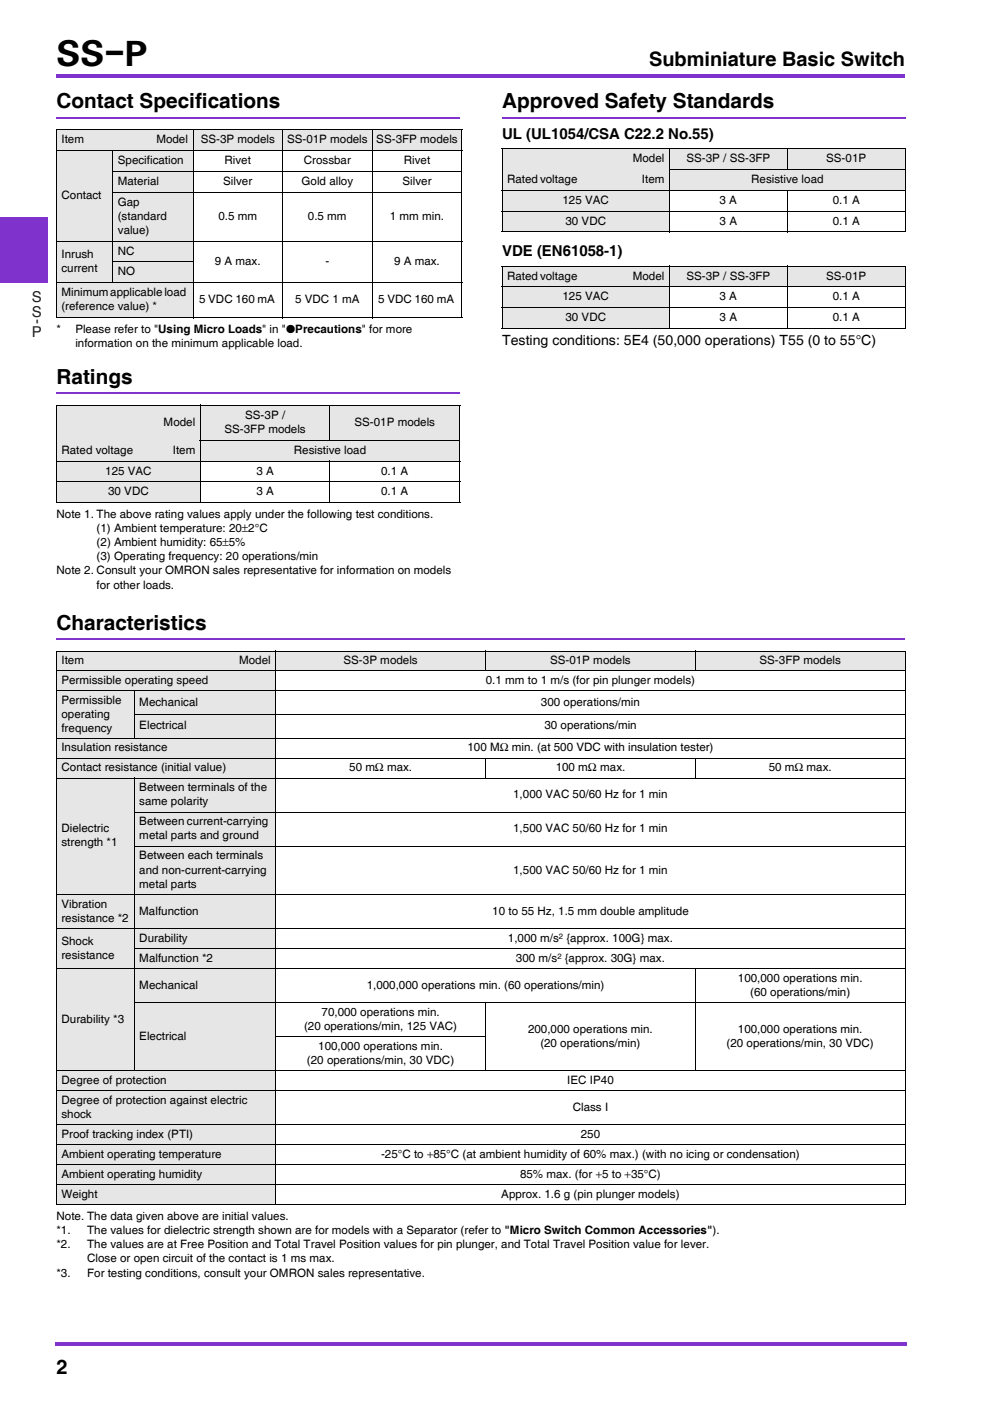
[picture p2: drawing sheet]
<svg xmlns="http://www.w3.org/2000/svg" width="210mm" height="297mm" viewBox="0 0 210 297" stroke-linecap="round" stroke-linejoin="round" font-family="sans-serif">
<defs><g id="words">
<text font-size="7.4" x="12" y="13.9">SS-P</text>
<g font-size="4.4">
<text x="12" y="22.9">Contact Specifications</text>
<text x="106.5" y="22.9">Approved Safety Standards</text>
<text x="12" y="81.4">Ratings</text>
<text x="12" y="133.5">Characteristics</text>
</g>
<g font-size="4.2">
<text x="137.7" y="13.9">Subminiature Basic Switch</text>
<text x="12" y="291.3">2</text>
</g>
<g font-size="3.2">
<text x="106.5" y="29.4">UL (UL1054/CSA C22.2 No.55)</text>
<text x="106.5" y="54.3">VDE (EN61058-1)</text>
</g>
<g font-size="3.2" fill="#231f20">
<text x="6.7" y="64">S</text>
<text x="6.7" y="67.2">S</text>
<text x="6.7" y="71.4">P</text>
<text x="7" y="67.7" transform="rotate(90 7 67.7)">-</text>
</g>
<text font-size="3" x="106.5" y="73">Testing conditions: 5E4 (50,000 operations) T55 (0 to 55°C)</text>
<g font-size="2.5">
<text x="13" y="30.4">Item</text>
<text x="25" y="34.8">Specification</text>
<text x="33.2" y="30.4">Model</text>
<text x="42.6" y="30.4">SS-3P models</text>
<text x="47.6" y="34.8">Rivet</text>
<text x="60.9" y="30.4">SS-01P models</text>
<text x="64.4" y="34.8">Crossbar</text>
<text x="79.8" y="30.4">SS-3FP models</text>
<text x="85.6" y="34.8">Rivet</text>
<text x="134.2" y="34.4">Model</text>
<text x="145.6" y="34.4">SS-3P / SS-3FP</text>
<text x="175.2" y="34.4">SS-01P</text>
<text x="25" y="39.2">Material</text>
<text x="47.3" y="39.2">Silver</text>
<text x="64" y="39.2">Gold alloy</text>
<text x="85.4" y="39.2">Silver</text>
<text x="107.5" y="38.8">Rated voltage</text>
<text x="136.1" y="38.8">Item</text>
<text x="159.3" y="38.8">Resistive load</text>
<text x="13" y="42.2">Contact</text>
<text x="25" y="43.6">Gap</text>
<text x="25" y="46.6">(standard</text>
<text x="46.3" y="46.6">0.5 mm</text>
<text x="65.3" y="46.6">0.5 mm</text>
<text x="82.7" y="46.6">1 mm min.</text>
<text x="119.3" y="43.2">125 VAC</text>
<text x="119.9" y="47.6">30 VDC</text>
<text x="152.6" y="43.2">3 A</text>
<text x="152.6" y="47.6">3 A</text>
<text x="176.6" y="47.6">0.1 A</text>
<text x="176.6" y="43.2">0.1 A</text>
<text x="25" y="49.6">value)</text>
<text x="25" y="54">NC</text>
<text x="13" y="54.7">Inrush</text>
<text x="13" y="57.7">current</text>
<text x="25" y="58.4">NO</text>
<text x="45.6" y="56.2">9 A max.</text>
<text x="69" y="56.2">-</text>
<text x="83.6" y="56.2">9 A max.</text>
<text x="107.5" y="59.3">Rated voltage</text>
<text x="134.2" y="59.3">Model</text>
<text x="145.6" y="59.3">SS-3P / SS-3FP</text>
<text x="175.2" y="59.3">SS-01P</text>
<text x="13" y="62.8">Minimum applicable load</text>
<text x="13" y="65.8">(reference value) *</text>
<text x="42.2" y="64.3">5 VDC 160 mA</text>
<text x="62.6" y="64.3">5 VDC 1 mA</text>
<text x="80.2" y="64.3">5 VDC 160 mA</text>
<text x="119.3" y="63.7">125 VAC</text>
<text x="152.6" y="63.7">3 A</text>
<text x="176.6" y="63.7">0.1 A</text>
<text x="12" y="70.6">*</text>
<text x="16" y="70.6">Please refer to &quot;Using Micro Loads&quot; in &quot;●Precautions&quot; for more</text>
<text x="119.9" y="68.1">30 VDC</text>
<text x="152.6" y="68.1">3 A</text>
<text x="176.6" y="68.1">0.1 A</text>
<text x="16" y="73.6">information on the minimum applicable load.</text>
<text x="52" y="88.8">SS-3P /</text>
<text x="34.7" y="90.3">Model</text>
<text x="47.6" y="91.8">SS-3FP models</text>
<text x="75.2" y="90.3">SS-01P models</text>
<text x="13" y="96.2">Rated voltage</text>
<text x="22.3" y="100.6">125 VAC</text>
<text x="36.6" y="96.2">Item</text>
<text x="54.4" y="100.6">3 A</text>
<text x="62.3" y="96.2">Resistive load</text>
<text x="80.9" y="100.6">0.1 A</text>
<text x="22.9" y="105">30 VDC</text>
<text x="54.4" y="105">3 A</text>
<text x="80.9" y="105">0.1 A</text>
<text x="12" y="109.8">Note 1. The above rating values apply under the following test conditions.</text>
<text x="20.5" y="112.8">(1) Ambient temperature: 20±2°C</text>
<text x="20.5" y="115.8">(2) Ambient humidity: 65±5%</text>
<text x="20.5" y="118.8">(3) Operating frequency: 20 operations/min</text>
<text x="12" y="121.8">Note 2. Consult your OMRON sales representative for information on models</text>
<text x="20.5" y="124.8">for other loads.</text>
<text x="13" y="140.8">Item</text>
<text x="50.7" y="140.8">Model</text>
<text x="72.9" y="140.8">SS-3P models</text>
<text x="116.7" y="140.8">SS-01P models</text>
<text x="161.1" y="140.8">SS-3FP models</text>
<text x="13" y="145.1">Permissible operating speed</text>
<text x="13" y="149.3">Permissible</text>
<text x="29.5" y="149.7">Mechanical</text>
<text x="103.1" y="145.1">0.1 mm to 1 m/s (for pin plunger models)</text>
<text x="114.7" y="149.7">300 operations/min</text>
<text x="13" y="152.3">operating</text>
<text x="13" y="155.3">frequency</text>
<text x="29.5" y="154.7">Electrical</text>
<text x="115.5" y="154.7">30 operations/min</text>
<text x="13" y="159.3">Insulation resistance</text>
<text x="99.2" y="159.3">100 MΩ min. (at 500 VDC with insulation tester)</text>
<text x="13" y="163.5">Contact resistance (initial value)</text>
<text x="29.5" y="167.7">Between terminals of the</text>
<text x="74.1" y="163.5">50 mΩ max.</text>
<text x="117.9" y="163.5">100 mΩ max.</text>
<text x="163.1" y="163.5">50 mΩ max.</text>
<text x="29.5" y="170.8">same polarity</text>
<text x="108.9" y="169.2">1,000 VAC 50/60 Hz for 1 min</text>
<text x="13" y="176.5">Dielectric</text>
<text x="13" y="179.5">strength *1</text>
<text x="29.5" y="175">Between current-carrying</text>
<text x="29.5" y="178">metal parts and ground</text>
<text x="108.9" y="176.5">1,500 VAC 50/60 Hz for 1 min</text>
<text x="29.5" y="182.2">Between each terminals</text>
<text x="29.5" y="185.2">and non-current-carrying</text>
<text x="108.9" y="185.2">1,500 VAC 50/60 Hz for 1 min</text>
<text x="29.5" y="188.2">metal parts</text>
<text x="13" y="192.4">Vibration</text>
<text x="13" y="195.5">resistance *2</text>
<text x="29.5" y="194">Malfunction</text>
<text x="104.4" y="194">10 to 55 Hz, 1.5 mm double amplitude</text>
<text x="13" y="200.3">Shock</text>
<text x="13" y="203.3">resistance</text>
<text x="29.5" y="199.7">Durability</text>
<text x="29.5" y="203.9">Malfunction *2</text>
<text x="107.7" y="199.7">1,000 m/s {approx. 100G} max.</text>
<text x="109.4" y="203.9">300 m/s {approx. 30G} max.</text>
<text x="29.5" y="209.6">Mechanical</text>
<text x="77.8" y="209.6">1,000,000 operations min. (60 operations/min)</text>
<text x="156.5" y="208.2">100,000 operations min.</text>
<text x="68.2" y="215.4">70,000 operations min.</text>
<text x="159.1" y="211.1">(60 operations/min)</text>
<text x="13" y="216.9">Durability *3</text>
<text x="29.5" y="220.5">Electrical</text>
<text x="64.5" y="218.4">(20 operations/min, 125 VAC)</text>
<text x="112" y="219">200,000 operations min.</text>
<text x="114.6" y="222">(20 operations/min)</text>
<text x="154.1" y="222">(20 operations/min, 30 VDC)</text>
<text x="156.5" y="219">100,000 operations min.</text>
<text x="65.1" y="225.6">(20 operations/min, 30 VDC)</text>
<text x="67.5" y="222.6">100,000 operations min.</text>
<text x="13" y="229.8">Degree of protection</text>
<text x="120.3" y="229.8">IEC IP40</text>
<text x="13" y="234.1">Degree of protection against electric</text>
<text x="13" y="237.1">shock</text>
<text x="121.5" y="235.6">Class I</text>
<text x="13" y="241.3">Proof tracking index (PTI)</text>
<text x="13" y="245.5">Ambient operating temperature</text>
<text x="80.8" y="245.5">-25°C to +85°C (at ambient humidity of 60% max.) (with no icing or condensation)</text>
<text x="123.2" y="241.3">250</text>
<text x="13" y="249.8">Ambient operating humidity</text>
<text x="110.3" y="249.8">85% max. (for +5 to +35°C)</text>
<text x="13" y="254">Weight</text>
<text x="106.3" y="254">Approx. 1.6 g (pin plunger models)</text>
<text x="12" y="258.7">Note. The data given above are initial values.</text>
<text x="12" y="261.7">*1.</text>
<text x="18.5" y="261.7">The values for dielectric strength shown are for models with a Separator (refer to &quot;Micro Switch Common Accessories&quot;).</text>
<text x="12" y="264.7">*2.</text>
<text x="18.5" y="264.7">The values are at Free Position and Total Travel Position values for pin plunger, and Total Travel Position value for lever.</text>
<text x="18.5" y="267.7">Close or open circuit of the contact is 1 ms max.</text>
<text x="12" y="270.7">*3.</text>
<text x="18.5" y="270.7">For testing conditions, consult your OMRON sales representative.</text>
</g>
<g font-size="1.6">
<text x="118.2" y="203.3">2</text>
<text x="118.6" y="199.1">2</text>
</g>
</g></defs>
<g fill="#8033cc">
<path d="M11.6 284.7h.4v.7h-.4z"/>
<path d="M12 284.7h180.3v.7h-180.3z"/>
<path d="M12 15.7h180v.7h-180z"/>
<path d="M0 46h10v14h-10z"/>
</g>
<g fill="#fff">
<path d="M6 61h4v40h-4z"/>
<path d="M12 24.4h85.5v2h-85.5z"/>
</g>
<path d="M12 24.9h85.5" fill="none" stroke="#8033cc" stroke-width=".42"/>
<path d="M12 82.9h85.5v2h-85.5z" fill="#fff"/>
<path d="M12 83.4h85.5" fill="none" stroke="#8033cc" stroke-width=".42"/>
<path d="M106.5 24.4h85.5v2h-85.5z" fill="#fff"/>
<path d="M106.5 24.9h85.5" fill="none" stroke="#8033cc" stroke-width=".42"/>
<path d="M12 135h180v2h-180z" fill="#fff"/>
<path d="M12 135.5h180" fill="none" stroke="#8033cc" stroke-width=".42"/>
<g fill="#e6e6e6">
<path d="M12 27.5h11.9v4.4h-11.9z"/>
<path d="M23.9 27.5h17v4.4h-17z"/>
<path d="M40.9 27.5h19v4.4h-19z"/>
<path d="M59.9 27.5h19v4.4h-19z"/>
<path d="M78.9 27.5h19v4.4h-19z"/>
<path d="M12 31.9h11.9v19.2h-11.9z"/>
<path d="M23.9 31.9h17v4.4h-17z"/>
<path d="M23.9 36.3h17v4.4h-17z"/>
<path d="M23.9 40.7h17v10.4h-17z"/>
<path d="M12 51.1h11.9v8.8h-11.9z"/>
<path d="M23.9 51.1h17v4.4h-17z"/>
<path d="M23.9 55.5h17v4.4h-17z"/>
<path d="M12 59.9h28.9v7.5h-28.9z"/>
<path d="M12 85.9h30.5v7.4h-30.5z"/>
<path d="M42.5 85.9h27.5v7.4h-27.5z"/>
<path d="M70 85.9h27.5v7.4h-27.5z"/>
<path d="M12 93.3h18.5v4.4h-18.5z"/>
<path d="M30.5 93.3h12v4.4h-12z"/>
<path d="M42.5 93.3h55v4.4h-55z"/>
<path d="M12 97.7h30.5v4.5h-30.5z"/>
<path d="M12 102.2h30.5v4.4h-30.5z"/>
</g>
<g fill="none" stroke="#000" stroke-width=".21">
<path d="M11.9 27.5h86.1M11.9 31.9h86.1M12 27.6v39.6M23.9 36.3h74.1M24 31.8v28.2M40.9 27.4v40.1M60 27.4v40.1M78.9 27.4v40.1M97.9 27.6v39.6M11.9 51.1h86.1M11.9 60h86.1M23.9 40.7h74.1"/>
<path d="M23.9 55.5h17.1M11.9 67.4h86.1M11.9 85.9h85.7M11.9 97.7h85.7M12 86v20.5M42.4 93.3h55.2M42.5 85.8v20.9M70 85.8v7.6M70 97.6v9.1M97.5 86v20.5M11.9 102.2h85.7M11.9 106.6h85.7"/>
</g>
<g fill="#e6e6e6">
<path d="M106.5 31.5h35.5v4.4h-35.5z"/>
<path d="M142 31.5h25v4.4h-25z"/>
<path d="M167 31.5h25v4.4h-25z"/>
<path d="M106.5 35.9h17.5v4.5h-17.5z"/>
<path d="M124 35.9h18v4.5h-18z"/>
<path d="M142 35.9h50v4.5h-50z"/>
<path d="M106.5 40.4h35.5v4.4h-35.5z"/>
<path d="M106.5 44.8h35.5v4.4h-35.5z"/>
<path d="M106.5 56.4h17.5v4.4h-17.5z"/>
<path d="M124 56.4h18v4.4h-18z"/>
<path d="M142 56.4h25v4.4h-25z"/>
<path d="M167 56.4h25v4.4h-25z"/>
<path d="M106.5 60.8h35.5v4.4h-35.5z"/>
<path d="M106.5 65.2h35.5v4.4h-35.5z"/>
</g>
<g fill="none" stroke="#000" stroke-width=".21">
<path d="M106.4 31.5h85.7M106.5 31.6v17.5M141.9 36h50.2M142 31.4v17.9M167 31.4v4.6M192 31.6v17.5M106.4 40.4h85.7M106.4 44.8h85.7M106.4 49.2h85.7M106.4 56.4h85.7M106.5 56.5v13M142 56.3v13.4"/>
<path d="M167 40.3v9M167 56.3v13.4M192 56.5v13M106.4 60.8h85.7M106.4 65.2h85.7M106.4 69.6h85.7"/>
</g>
<g fill="#e6e6e6">
<path d="M12 138h16.5v4.3h-16.5z"/>
<path d="M28.5 138h30v4.3h-30z"/>
<path d="M58.5 138h44.5v4.3h-44.5z"/>
<path d="M103 138h44.5v4.3h-44.5z"/>
<path d="M147.5 138h44.5v4.3h-44.5z"/>
<path d="M12 142.3h46.5v4.2h-46.5z"/>
<path d="M12 146.5h16.5v10h-16.5z"/>
<path d="M28.5 146.5h30v5h-30z"/>
<path d="M28.5 151.5h30v5h-30z"/>
<path d="M12 156.5h46.5v4.2h-46.5z"/>
<path d="M12 160.7h46.5v4.3h-46.5z"/>
<path d="M12 165h16.5v24.7h-16.5z"/>
<path d="M28.5 165h30v7.2h-30z"/>
<path d="M28.5 172.2h30v7.2h-30z"/>
<path d="M28.5 179.4h30v10.3h-30z"/>
<path d="M12 189.7h16.5v7.2h-16.5z"/>
<path d="M28.5 189.7h30v7.2h-30z"/>
<path d="M12 196.9h16.5v8.5h-16.5z"/>
<path d="M28.5 196.9h30v4.2h-30z"/>
<path d="M28.5 201.1h30v4.3h-30z"/>
<path d="M12 205.4h16.5v21.7h-16.5z"/>
<path d="M28.5 205.4h30v7.2h-30z"/>
<path d="M28.5 212.6h30v14.5h-30z"/>
<path d="M12 227.1h46.5v4.2h-46.5z"/>
<path d="M12 231.3h46.5v7.2h-46.5z"/>
<path d="M12 238.5h46.5v4.2h-46.5z"/>
<path d="M12 242.7h46.5v4.3h-46.5z"/>
<path d="M12 247h46.5v4.2h-46.5z"/>
<path d="M12 251.2h46.5v4.2h-46.5z"/>
</g>
<g fill="none" stroke="#000" stroke-width=".21">
<path d="M11.9 138h180.2M12 138.1v117.2M58.5 137.9v117.6M103 137.9v4.5M147.5 137.9v4.5M192 138.1v117.2M11.9 142.3h180.2M11.9 146.5h180.2M11.9 156.5h180.2M28.4 151.5h163.7M28.5 146.4v10.1M11.9 160.7h180.2"/>
<path d="M11.9 165h180.2M28.4 172.2h163.7M28.4 179.4h163.7M28.5 164.9v62.2M103 160.7v4.3M147.5 160.7v4.3M11.9 189.7h180.2M11.9 196.9h180.2M11.9 205.4h180.2M28.4 201.1h163.7M28.4 212.6h163.7M58.4 219.8h44.6"/>
<path d="M103 212.5v14.6M147.5 205.3v21.8M11.9 227.1h180.2M11.9 231.3h180.2M11.9 238.5h180.2M11.9 242.7h180.2M11.9 247h180.2M11.9 251.2h180.2M11.9 255.4h180.2"/>
</g>
<use href="#words"/>
</svg>
